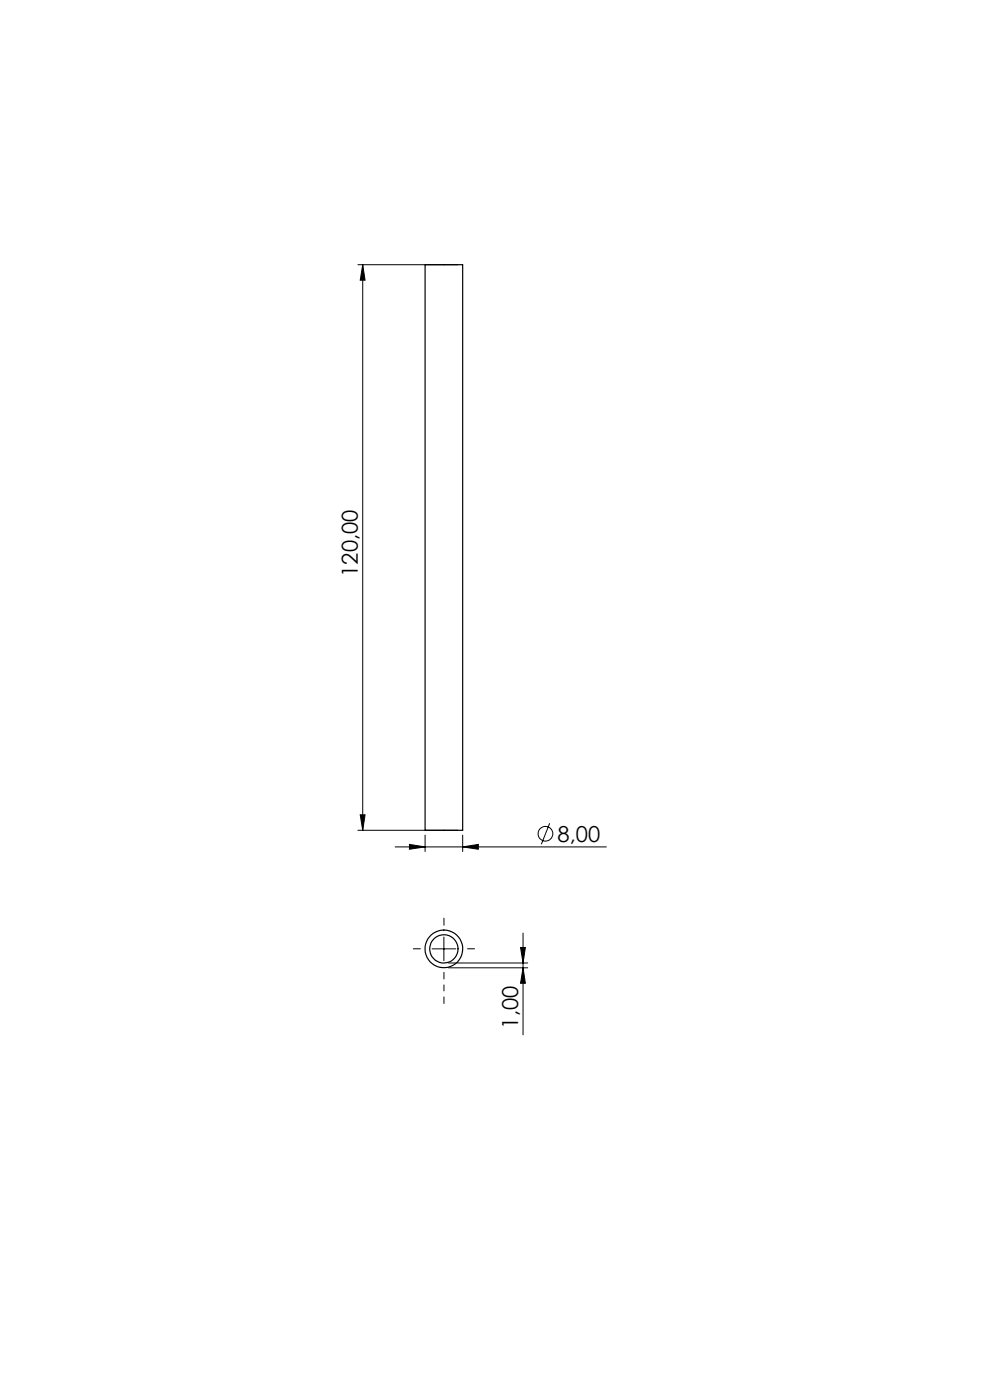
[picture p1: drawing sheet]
<svg xmlns="http://www.w3.org/2000/svg" width="210mm" height="297mm" viewBox="0 0 210 297" stroke-linecap="round" stroke-linejoin="round" font-family="sans-serif">
<defs><g id="words">
<g font-size="4.7">
<text x="75.9" y="122.4" transform="rotate(-90 75.9 122.4)">120,00</text>
<text x="118.3" y="178.6">8,00</text>
<text x="109.9" y="218.2" transform="rotate(-90 109.9 218.2)">1,00</text>
</g>
</g></defs>
<g fill="none" stroke="#000" stroke-width=".21">
<path d="M75.9 56.2h21.3M76.9 56.2v119.9M76.9 56.2l.5 3.2h-1zM75.9 176.1h21.3M76.4 172.9h1l-.5 3.2zM83.8 179.7h44.8M86.9 179.1l3.3 .6-3.3 .5zM90.2 177.2v3.5M98.1 179.7l3.4-.6v1.1zM98.1 177.2v3.5M116.6 174.7l-1.8 4.4M94.2 198.8v5"/>
<path d="M110.9 197.9v21.6M91.7 201.3h5M95.1 205.3h16.8M95.1 204.3h16.8M110.4 201h1l-.5 3.3zM110.9 205.3l.5 3.3h-1z"/>
<circle cx="115.7" cy="176.9" r="1.55"/>
</g>
<path d="M94.2 196.3v-1.5M89.2 201.3h-1.5M99.2 201.3h1.5" fill="none" stroke="#000" stroke-width=".21" stroke-dasharray="15.2 1.3 1.3 1.3"/>
<path d="M94.2 206.3v6.6" fill="none" stroke="#000" stroke-width=".21" stroke-dasharray="15.2 1.3 1.3 1.3" stroke-dashoffset="13.8"/>
<g fill="#000">
<path d="M76.4 172.9h1l-.5 3.2zM76.9 56.2l.5 3.2h-1z"/>
<path d="M98.1 179.7l3.4-.6v1.1zM86.9 179.1l3.3 .6-3.3 .5z"/>
<path d="M110.9 205.3l.5 3.3h-1zM110.4 201h1l-.5 3.3z"/>
</g>
<g fill="none" stroke="#000" stroke-width=".25">
<path d="M90.2 56.2h7.9v119.9h-7.9z"/>
<circle cx="94.2" cy="201.3" r="3"/>
<circle cx="94.2" cy="201.3" r="4"/>
</g>
<use href="#words"/>
</svg>
